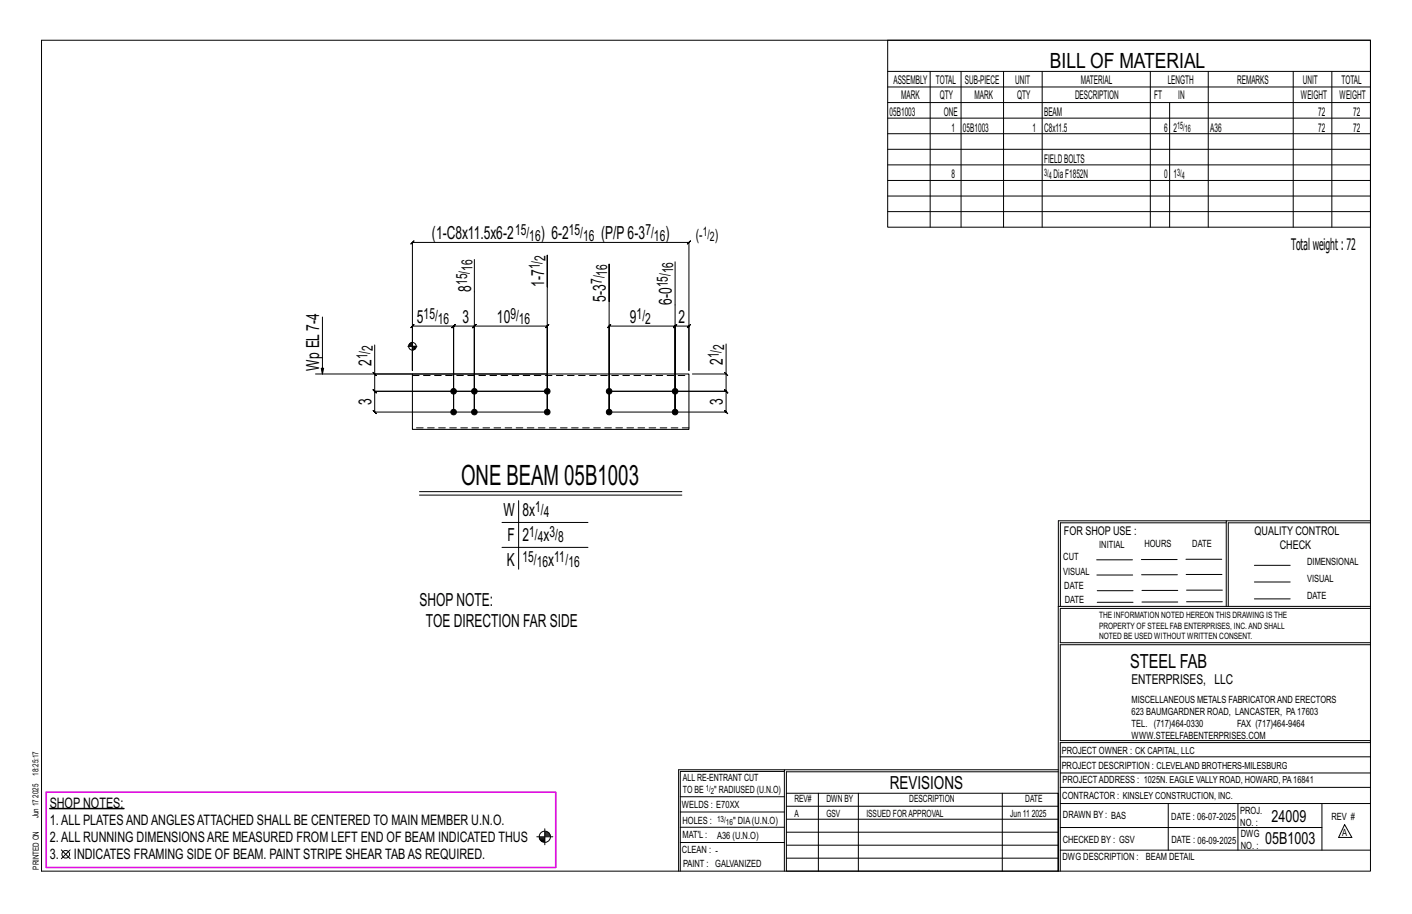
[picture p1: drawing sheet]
<svg xmlns="http://www.w3.org/2000/svg" width="432mm" height="279mm" viewBox="0 0 432 279" stroke-linecap="round" stroke-linejoin="round" font-family="sans-serif">
<defs><g id="words">
<text font-size="8.6" x="141" y="148.3">ONE BEAM 05B1003</text>
<text font-size="6.4" x="321.1" y="20.7">BILL OF MATERIAL</text>
<text font-size="5.9" x="345.6" y="204.1">STEEL FAB</text>
<g font-size="5.5">
<text x="132.1" y="73.1">(1-C8x11.5x6-2</text>
<text x="165.4" y="73.1">) 6-2</text>
<text x="183.9" y="73.1">(P/P6-3</text>
<text x="203.5" y="73.1">)</text>
<text x="144.1" y="89.2" transform="rotate(-90 144.1 89.2)">8</text>
<text x="166.4" y="87.7" transform="rotate(-90 166.4 87.7)">1-7</text>
<text x="185.3" y="92.2" transform="rotate(-90 185.3 92.2)">5-3</text>
<text x="205.5" y="93.2" transform="rotate(-90 205.5 93.2)">6-0</text>
<text x="127.5" y="98.7">5</text>
<text x="141.5" y="98.7">3</text>
<text x="152" y="98.7">10</text>
<text x="192.6" y="98.7">9</text>
<text x="207.5" y="98.7">2</text>
<text x="97.6" y="113.3" transform="rotate(-90 97.6 113.3)">Wp EL7-4</text>
<text x="113.6" y="111.9" transform="rotate(-90 113.6 111.9)">2</text>
<text x="221.1" y="111.6" transform="rotate(-90 221.1 111.6)">2</text>
<text x="113.6" y="123.8" transform="rotate(-90 113.6 123.8)">3</text>
<text x="221.1" y="123.8" transform="rotate(-90 221.1 123.8)">3</text>
<text x="153.9" y="157.8">W</text>
<text x="159.8" y="157.8">8x</text>
<text x="155.2" y="165.4">F</text>
<text x="159.8" y="165.4">2</text>
<text x="166.2" y="165.4">x</text>
<text x="154.9" y="173">K</text>
<text x="167.6" y="173">x</text>
<text x="128.3" y="185.1">SHOPNOTE:</text>
<text x="130.3" y="191.6">TOE DIRECTION FAR SIDE</text>
<text x="272.2" y="241.1">REVISIONS</text>
</g>
<g font-size="5.1">
<text x="388.9" y="251.3">24009</text>
<text x="386.9" y="258.1">05B1003</text>
</g>
<text font-size="4.9" x="394.8" y="76.4">Totalweight : 72</text>
<g font-size="4.7">
<text x="157.5" y="71.9">15/</text>
<text x="174" y="71.9">15/</text>
<text x="197.4" y="71.9">7/</text>
<text x="161.9" y="73.5">16</text>
<text x="178.3" y="73.5">16</text>
<text x="200" y="73.5">16</text>
<text x="212.8" y="73.3">(-</text>
<text x="218.6" y="73.3">)</text>
<text x="144.5" y="82.8" transform="rotate(-90 144.5 82.8)">16</text>
<text x="165.1" y="82.4" transform="rotate(-90 165.1 82.4)">1/</text>
<text x="166.8" y="79.8" transform="rotate(-90 166.8 79.8)">2</text>
<text x="205.9" y="83.5" transform="rotate(-90 205.9 83.5)">16</text>
<text x="142.8" y="87.2" transform="rotate(-90 142.8 87.2)">15/</text>
<text x="184" y="86.9" transform="rotate(-90 184 86.9)">7/</text>
<text x="185.7" y="84.2" transform="rotate(-90 185.7 84.2)">16</text>
<text x="204.2" y="87.9" transform="rotate(-90 204.2 87.9)">15/</text>
<text x="129.5" y="97.4">15/</text>
<text x="133.9" y="99.1">16</text>
<text x="156.1" y="97.4">9/</text>
<text x="158.7" y="99.1">16</text>
<text x="194.7" y="97.4">1/</text>
<text x="197.3" y="99.1">2</text>
<text x="114" y="107.2" transform="rotate(-90 114 107.2)">2</text>
<text x="221.5" y="106.9" transform="rotate(-90 221.5 106.9)">2</text>
<text x="112.4" y="109.8" transform="rotate(-90 112.4 109.8)">1/</text>
<text x="219.8" y="109.5" transform="rotate(-90 219.8 109.5)">1/</text>
<text x="163.7" y="156.5">1/</text>
<text x="166.3" y="158.2">4</text>
<text x="161.8" y="164.1">1/</text>
<text x="164.5" y="165.8">4</text>
<text x="168" y="164.1">3/</text>
<text x="170.7" y="165.8">8</text>
<text x="159.8" y="171.8">15/</text>
<text x="164.1" y="173.4">16</text>
<text x="169.5" y="171.8">11/</text>
<text x="173.8" y="173.4">16</text>
</g>
<g font-size="4.4">
<text x="15.2" y="246.9">SHOP NOTES:</text>
<text x="15.2" y="257.3">2.ALL RUNNING DIMENSIONSARE MEASURED FROM LEFT END OF BEAM INDICATED THUS</text>
<text x="15.2" y="252.1">1.ALL PLATESANDANGLESATTACHED SHALL BE CENTERED TO MAIN MEMBER U.N.O.</text>
<text x="15.2" y="262.6">3.</text>
<text x="22.6" y="262.6">INDICATES FRAMING SIDE OF BEAM. PAINT STRIPE SHEAR TABAS REQUIRED.</text>
</g>
<text font-size="4.2" x="346" y="209.1">ENTERPRISES, LLC</text>
<g font-size="4">
<text x="214.9" y="72.2">1/</text>
<text x="217.1" y="73.6">2</text>
</g>
<g font-size="3.7">
<text x="273.2" y="25.6">ASSEMBLY</text>
<text x="286.2" y="25.6">TOTAL</text>
<text x="295.1" y="25.6">SUB-PIECE</text>
<text x="310.4" y="25.6">UNIT</text>
<text x="330.5" y="25.6">MATERIAL</text>
<text x="357.1" y="25.6">LENGTH</text>
<text x="378.3" y="25.6">REMARKS</text>
<text x="398.4" y="25.6">UNIT</text>
<text x="410.2" y="25.6">TOTAL</text>
<text x="272.1" y="35.5">05B1003</text>
<text x="275.6" y="30.4">MARK</text>
<text x="287.4" y="30.4">QTY</text>
<text x="288.6" y="35.5">ONE</text>
<text x="298" y="30.4">MARK</text>
<text x="311" y="30.4">QTY</text>
<text x="319.3" y="35.5">BEAM</text>
<text x="328.7" y="30.4">DESCRIPTION</text>
<text x="353" y="30.4">FT</text>
<text x="360.3" y="30.4">IN</text>
<text x="397.8" y="30.4">WEIGHT</text>
<text x="403.2" y="35.5">72</text>
<text x="409.6" y="30.4">WEIGHT</text>
<text x="413.8" y="35.5">72</text>
<text x="290.9" y="40.2">1</text>
<text x="294.5" y="40.2">05B1003</text>
<text x="315.8" y="40.2">1</text>
<text x="319.3" y="40.2">C8x11.5</text>
<text x="356" y="40.2">6</text>
<text x="358.9" y="40.2">2</text>
<text x="370.1" y="40.2">A36</text>
<text x="403.2" y="40.2">72</text>
<text x="413.8" y="40.2">72</text>
<text x="319.3" y="49.7">FIELDBOLTS</text>
<text x="290.9" y="54.5">8</text>
<text x="322.2" y="54.5">DiaF1852N</text>
<text x="356" y="54.5">0</text>
<text x="358.9" y="54.5">1</text>
<text x="325.3" y="163.4">FOR SHOP USE :</text>
<text x="383.7" y="163.4">QUALITY CONTROL</text>
<text x="391.4" y="167.8">CHECK</text>
</g>
<g font-size="3.1">
<text x="360" y="39.4">15/</text>
<text x="362.3" y="40.5">16</text>
<text x="319.3" y="53.7">3/</text>
<text x="360" y="53.7">3/</text>
<text x="320.7" y="54.8">4</text>
<text x="361.4" y="54.8">4</text>
<text x="336.2" y="167.4">INITIAL</text>
<text x="350" y="167.1">HOURS</text>
<text x="364.6" y="167.2">DATE</text>
<text x="325.2" y="171.3">CUT</text>
<text x="399.8" y="172.8">DIMENSIONAL</text>
<text x="325.1" y="175.8">VISUAL</text>
<text x="399.8" y="177.9">VISUAL</text>
<text x="325.5" y="180">DATE</text>
<text x="325.7" y="184.4">DATE</text>
<text x="399.8" y="183.1">DATE</text>
<text x="346" y="215">MISCELLANEOUS METALS FABRICATORAND ERECTORS</text>
<text x="346" y="218.6">623 BAUMGARDNER ROAD, LANCASTER, PA17603</text>
<text x="346" y="225.8">WWW.STEELFABENTERPRISES.COM</text>
<text x="346" y="222.2">TEL. (717)464-0330</text>
<text x="378.3" y="222.2">FAX (717)464-9464</text>
<text x="324.7" y="230.5">PROJECT OWNER : CK CAPITAL, LLC</text>
<text x="208.8" y="238.8">ALL RE-ENTRANT CUT</text>
<text x="324.7" y="235.1">PROJECT DESCRIPTION : CLEVELAND BROTHERS-MILESBURG</text>
<text x="324.9" y="239.5">PROJECTADDRESS : 1025N. EAGLE VALLY ROAD, HOWARD, PA16841</text>
<text x="208.8" y="242.5">TO BE</text>
<text x="218.4" y="242.5">&quot; RADIUSED (U.N.O)</text>
<text x="242.9" y="245.3">REV#</text>
<text x="252.7" y="245.3">DWN BY</text>
<text x="278.1" y="245.3">DESCRIPTION</text>
<text x="313.5" y="245.3">DATE</text>
<text x="324.9" y="244.2">CONTRACTOR : KINSLEY CONSTRUCTION, INC.</text>
<text x="208.5" y="247">WELDS : E70XX</text>
<text x="208.7" y="251.7">HOLES :</text>
<text x="224.2" y="251.8">&quot; DIA(U.N.O)</text>
<text x="242.9" y="249.9">A</text>
<text x="252.7" y="249.9">GSV</text>
<text x="264.9" y="249.9">ISSUED FORAPPROVAL</text>
<text x="309" y="249.9">Jun 11</text>
<text x="315.5" y="249.9">2025</text>
<text x="325.1" y="250">DRAWN BY : BAS</text>
<text x="358.2" y="250.5">DATE : 06-07-2025</text>
<text x="379.3" y="248.9">PROJ.</text>
<text x="407.2" y="250.5">REV #</text>
<text x="208.7" y="256.3">MAT'L :</text>
<text x="219.3" y="256.4">A36 (U.N.O)</text>
<text x="325" y="257.6">CHECKED BY : GSV</text>
<text x="358.3" y="257.7">DATE : 06-09-2025</text>
<text x="379.3" y="252.5">NO. :</text>
<text x="379.5" y="255.9">DWG</text>
<text x="410.5" y="255.5">A</text>
<text x="208.6" y="260.7">CLEAN : -</text>
<text x="324.9" y="262.9">DWG DESCRIPTION :</text>
<text x="350.4" y="263">BEAM DETAIL</text>
<text x="379.5" y="259.5">NO. :</text>
<text x="208.9" y="265">PAINT : GALVANIZED</text>
</g>
<g font-size="2.7">
<text x="336.1" y="189">THE INFORMATION NOTED HEREON THIS DRAWING IS THE</text>
<text x="336.1" y="195.4">NOTED BE USED WITHOUT WRITTEN CONSENT.</text>
<text x="336.1" y="192.2">PROPERTY OF STEEL FAB ENTERPRISES, INC.AND SHALL</text>
</g>
<g font-size="2.6">
<text x="215.9" y="241.8">1/</text>
<text x="217.4" y="242.7">2</text>
<text x="219.3" y="251.1">13/</text>
<text x="222" y="252.1">16</text>
</g>
<g font-size="2.5">
<text x="11.7" y="237.1" transform="rotate(-90 11.7 237.1)">18:25:17</text>
<text x="11.8" y="243.8" transform="rotate(-90 11.8 243.8)">2025</text>
<text x="11.8" y="250.1" transform="rotate(-90 11.8 250.1)">Jun 17</text>
<text x="11.9" y="265.8" transform="rotate(-90 11.9 265.8)">PRINTED ON</text>
</g>
</g></defs>
<g fill="#000" stroke="#000" stroke-width=".31">
<path d="M15.2 247.1h22.7v.2h-22.7z"/>
<circle cx="138.7" cy="119.6" r=".86"/>
<circle cx="145.1" cy="119.6" r=".86"/>
<circle cx="167.4" cy="119.6" r=".86"/>
<circle cx="186.3" cy="119.6" r=".86"/>
<circle cx="206.4" cy="119.6" r=".86"/>
<circle cx="138.7" cy="126" r=".86"/>
<circle cx="145.1" cy="126" r=".86"/>
<circle cx="167.4" cy="126" r=".86"/>
<circle cx="186.3" cy="126" r=".86"/>
<circle cx="206.4" cy="126" r=".86"/>
</g>
<g fill="none" stroke="#000" stroke-width=".31">
<path d="M12.7 12.3h406.4v254h-406.4zM271.5 12.3h147.6v57.2h-147.6zM271.5 21.8h147.6M271.5 26.6h147.6M271.5 31.4h147.6M271.5 36.1h147.6M284.5 21.8v47.7M293.9 21.8v47.7M306.9 21.8v47.7M318.7 21.8v47.7M351.8 21.8v47.7M357.7 31.4v38.1"/>
<path d="M369.5 21.8v47.7M395.5 21.8v47.7M407.3 21.8v47.7M271.5 40.9h147.6M271.5 45.6h147.6M271.5 50.4h147.6M271.5 55.2h147.6M271.5 59.9h147.6M145.1 79.3v46.7M271.5 64.7h147.6M98.6 96.9v17.4l-.4-1.7h.8l-.4 1.7M167.4 87.7v-9.7v48v-26.3l.5-.5-1 1 .5-.5h-22.3l.5-.5-1 1 .5-.5v26.3v-26.3l.5-.5-1 1 .5-.5h-6.4l.5-.5-1 1 .5-.5v26.3v-26.3l.5-.5-1 1 .5-.5h-12.6l.5-.5-1 1 .5-.5v13.6"/>
<path d="M186.3 92.2v-11.4v45.2v-26.3l-.5 .5 1-1-.5 .5h20.1l-.5 .5 1-1-.5 .5v26.3v-26.3l-.5 .5 1-1-.5 .5h4.3l-.5 .5 1-1-.5 .5v13.6v-39.2l.5-.5-1 1 .5-.5h-84.6l.5-.5-1 1 .5-.5v39.2v-7.4M206.4 80v46M96.5 114.3h29.6M114.1 113.8l1 1zM114.6 114.3v5.3l-.5-.5 1 1-.5-.5h52.8h-52.8l-.5-.5 1 1-.5-.5v6.4l-.5-.5 1 1-.5-.5h52.8M114.6 105.5v8.8h52.8M124.7 105.9h2.8M125.1 105.4v.5M125.3 105.1v.8M125.5 104.9v1M125.7 104.8v1.1M125.9 104.7v1.2"/>
<path d="M126.1 104.5v2.8M126.3 105.9v1.1M126.5 105.9v1M126.8 105.9v.9M127 105.9v.8M127.2 105.9v.4M221.5 113.8l1 1zM222 114.3v5.3l-.5-.5 1 1-.5-.5h-35.7h35.7l-.5-.5 1 1-.5-.5v6.4l-.5-.5 1 1-.5-.5h-35.7M222 105.1v9.2h-10.3M128.3 150.3h80.2M128.3 151.4h80.2M153.5 159.7h26.3"/>
<path d="M158.6 153v21M375 159.8h-50.7v25.6M375 159.2h-51.3l-.1 107.1M419.1 159.2h-44.1v26.2M419.1 159.8h-43.5v25.6M153.5 167.3h26.3M335.4 171.1h10.9M335.4 175.8h11M349 171h11M349.1 175.7h11M362.7 171h10.9M362.7 175.6h11"/>
<path d="M383.6 172.8h11M383.6 177.9h11M323.7 185.4h95.4M335.5 184.1h11M335.5 180.6h11M349.2 184h11M349.2 180.5h11M362.9 180.4h10.9M362.9 184h10.9M383.6 183.1h11M419.1 186h-94.9v10.5h94.9M419.1 197.1h-94.9v29.3h94.9v.6h-94.9v39.3"/>
<path d="M239.9 235.8h-31.9v30.5M239.9 235.3h-32.4v31M323.6 235.3h-83.7v31M323.6 235.9h-83.1v6.6M324.2 236.3h94.9M324.2 231.4h94.9M18.7 259.8l2.8 2.7M21.5 259.8l-2.8 2.7M164.2 255.8h4.9M164.9 256.1h1.7M165 256.4h1.6M165.1 256.7h1.5"/>
<path d="M165.3 256.9h1.3M165.7 257.2h.9M166.6 253.3v4.9M166.6 255.5h1.7M166.6 254.6h1.3M166.6 254.4h.9M166.6 255.2h1.6M166.6 254.9h1.5M208 252.9h31.9M208 257.5h31.9M208 243.6h31.9M208 248.2h31.9"/>
<path d="M240.5 242.5h83.1v23.8h-83.1zM240.5 258.4h83.1M240.5 254.4h83.1M240.5 250.4h83.1M240.5 246.5h83.1M250.3 242.5v23.8M262.5 242.5v23.8M306.5 242.5v23.8M324.2 253h80.1M324.2 245.6h94.9M324.2 259.9h94.9M324.2 240.7h94.9"/>
<path d="M357.3 245.6v14.3M378.6 245.6v14.3M404.3 245.6v14.3M411.2 252.1l2.2 3.9h-4zM240.5 262.3h83.1"/>
<circle cx="126.1" cy="105.9" r="1.16"/>
<circle cx="166.6" cy="255.8" r="1.71"/>
<circle cx="20.1" cy="261.1" r="1.17"/>
</g>
<path d="M14.1 242.2h155.8v23h-155.8z" fill="none" stroke="#f0f" stroke-width=".5"/>
<path d="M126.1 114.3h84.6v17h-84.6z" fill="none" stroke="#000" stroke-width=".32"/>
<path d="M126.1 114.8h84.6M210.7 130.8h-84.6" fill="none" stroke="#000" stroke-width=".31" stroke-dasharray="2 1.4"/>
<use href="#words"/>
</svg>
